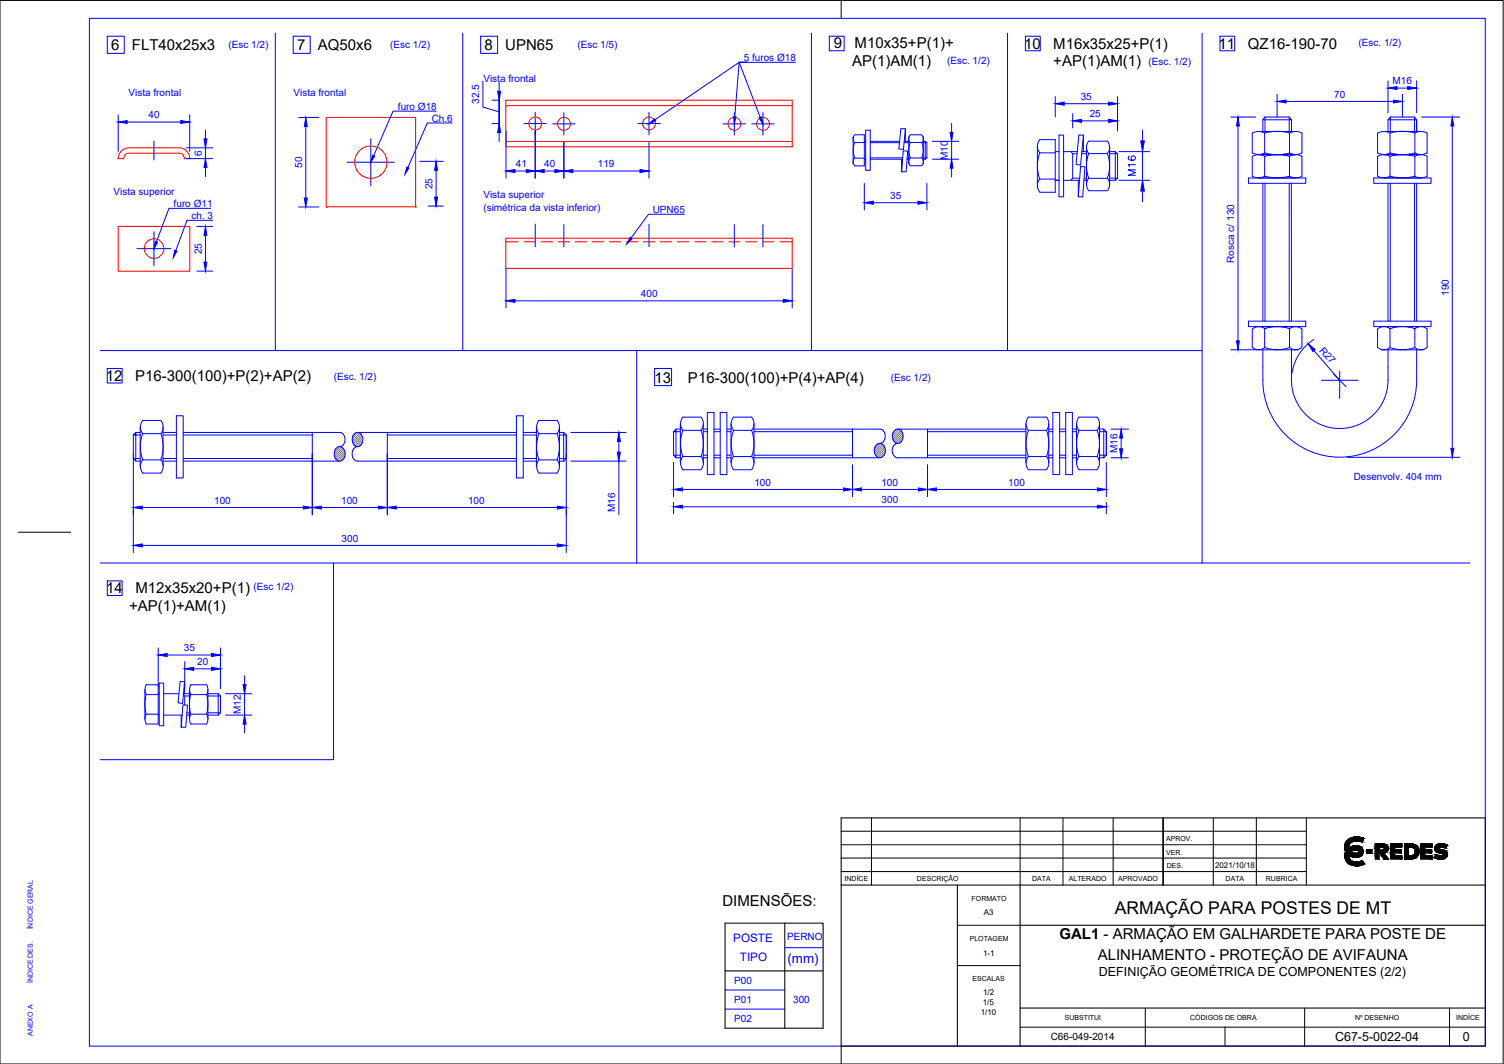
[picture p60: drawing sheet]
<svg xmlns="http://www.w3.org/2000/svg" width="420mm" height="297mm" viewBox="0 0 420 297" stroke-linecap="round" stroke-linejoin="round" font-family="sans-serif">
<defs><g id="words">
<text font-size="4.9" x="311.4" y="255">ARMAÇÃO PARA POSTES DE MT</text>
<g font-size="4.2">
<text x="31" y="14.1">6</text>
<text x="36.9" y="14.1">FLT40x25x3</text>
<text x="83" y="14.1">7</text>
<text x="88.8" y="14.1">AQ50x6</text>
<text x="135.3" y="14.1">8</text>
<text x="141.2" y="14.1">UPN65</text>
<text x="232.9" y="13.5">9</text>
<text x="238.7" y="13.5">M10x35+P(1)+</text>
<text x="286.1" y="13.6">10</text>
<text x="294.2" y="13.6">M16x35x25+P(1)</text>
<text x="340.4" y="13.6">11</text>
<text x="348.6" y="13.6">QZ16-190-70</text>
<text x="238" y="18.3">AP(1)AM(1)</text>
<text x="294.3" y="18.5">+AP(1)AM(1)</text>
<text x="29.6" y="106.4">12</text>
<text x="37.7" y="106.4">P16-300(100)+P(2)+AP(2)</text>
<text x="182.9" y="106.8">13</text>
<text x="192.2" y="106.8">P16-300(100)+P(4)+AP(4)</text>
<text x="29.7" y="165.6">14</text>
<text x="37.8" y="165.6">M12x35x20+P(1)</text>
<text x="36.1" y="170.7">+AP(1)+AM(1)</text>
<text x="201.8" y="252.9">DIMENSÕES:</text>
<text x="296" y="262.2">GAL1 - ARMAÇÃO EM GALHARDETE PARA POSTE DE</text>
<text x="306.7" y="267.9">ALINHAMENTO - PROTEÇÃO DE AVIFAUNA</text>
</g>
<text font-size="3.7" fill="#00f" x="220" y="268.7">(mm)</text>
<g font-size="3.5">
<text x="307" y="272.4">DEFINIÇÃO GEOMÉTRICA DE COMPONENTES (2/2)</text>
<text x="373" y="290.6">C67-5-0022-04</text>
<text x="408.6" y="290.5">0</text>
</g>
<g font-size="3.3" fill="#00f">
<text x="204.9" y="262.9">POSTE</text>
<text x="206.7" y="268.3">TIPO</text>
</g>
<g font-size="2.8" fill="#00f">
<text x="63.8" y="13.4">(Esc 1/2)</text>
<text x="109" y="13.4">(Esc 1/2)</text>
<text x="161.3" y="13.4">(Esc 1/5)</text>
<text x="207.8" y="17">5 furos Ø18</text>
<text x="264.6" y="18">(Esc. 1/2)</text>
<text x="379.5" y="12.9">(Esc. 1/2)</text>
<text x="135" y="23">Vista frontal</text>
<text x="320.8" y="18.2">(Esc. 1/2)</text>
<text x="389" y="23.5">M16</text>
<text x="35.9" y="26.8">Vista frontal</text>
<text x="82" y="26.8">Vista frontal</text>
<text x="133.9" y="29" transform="rotate(-90 133.9 29)">32.5</text>
<text x="301.9" y="27.9">35</text>
<text x="372.7" y="27.3">70</text>
<text x="41.5" y="33">40</text>
<text x="111.2" y="30.6">furo Ø18</text>
<text x="120.6" y="33.9">Ch.6</text>
<text x="304.4" y="32.7">25</text>
<text x="56.4" y="43.5" transform="rotate(-90 56.4 43.5)">6</text>
<text x="84.4" y="46.8" transform="rotate(-90 84.4 46.8)">50</text>
<text x="144.1" y="46.7">41</text>
<text x="152" y="46.7">40</text>
<text x="167" y="46.7">119</text>
<text x="264.8" y="44.7" transform="rotate(-90 264.8 44.7)">M10</text>
<text x="120.8" y="52.8" transform="rotate(-90 120.8 52.8)">25</text>
<text x="31.7" y="54.3">Vista superior</text>
<text x="48.5" y="57.8">furo Ø11</text>
<text x="135" y="55.3">Vista superior</text>
<text x="135" y="59">(simétrica da vista inferior)</text>
<text x="182.3" y="59.4">UPN65</text>
<text x="248.7" y="55.6">35</text>
<text x="53.5" y="61.1">ch. 3</text>
<text x="56.3" y="71" transform="rotate(-90 56.3 71)">25</text>
<text x="344.8" y="73.3" transform="rotate(-90 344.8 73.3)">Rosca c/ 130</text>
<text x="179.1" y="82.9">400</text>
<text x="404.7" y="82.6" transform="rotate(-90 404.7 82.6)">190</text>
<text x="368.5" y="97.9" transform="rotate(49 368.5 97.9)">R27</text>
<text x="93.2" y="106">(Esc. 1/2)</text>
<text x="248.9" y="106.5">(Esc 1/2)</text>
<text x="312.2" y="126.6" transform="rotate(-90 312.2 126.6)">M16</text>
<text x="210.7" y="135.6">100</text>
<text x="246.2" y="135.6">100</text>
<text x="281.7" y="135.6">100</text>
<text x="378.2" y="134.1">Desenvolv. 404 mm</text>
<text x="59.8" y="140.7">100</text>
<text x="95.3" y="140.7">100</text>
<text x="130.8" y="140.7">100</text>
<text x="171.9" y="142.9" transform="rotate(-90 171.9 142.9)">M16</text>
<text x="246.3" y="140.4">300</text>
<text x="95.4" y="151.2">300</text>
<text x="70.8" y="164.8">(Esc 1/2)</text>
<text x="51.4" y="181.8">35</text>
<text x="55.1" y="185.7">20</text>
<text x="67.3" y="199.4" transform="rotate(-90 67.3 199.4)">M12</text>
<text x="219.9" y="262.5">PERNO</text>
<text x="205.1" y="274.6">P00</text>
<text x="205.1" y="280.1">P01</text>
<text x="221.6" y="280.1">300</text>
<text x="205.1" y="285.3">P02</text>
</g>
<text font-size="2.8" x="293.5" y="290.4">C66-049-2014</text>
<g font-size="2.2">
<text x="339.4" y="242.3">2021/10/18</text>
<text x="274.9" y="255.5">A3</text>
<text x="274.6" y="266.8">1-1</text>
<text x="274.6" y="280.5">1/5</text>
<text x="274.6" y="277.8">1/2</text>
<text x="274" y="283.2">1/10</text>
</g>
<g font-size="2">
<text x="325.8" y="238.6">VER.</text>
<text x="325.8" y="234.9">APROV.</text>
<text x="256.2" y="245.8">DESCRIÇÃO</text>
<text x="288.4" y="245.9">DATA</text>
<text x="298.6" y="245.9">ALTERADO</text>
<text x="312.4" y="245.9">APROVADO</text>
<text x="326" y="242.4">DES.</text>
<text x="342.4" y="245.9">DATA</text>
<text x="353.7" y="245.9">RUBRICA</text>
<text x="236" y="246">INDÍCE</text>
<text x="271.4" y="251.4">FORMATO</text>
<text x="270.9" y="262.7">PLOTAGEM</text>
<text x="271.7" y="274">ESCALAS</text>
<text x="297.4" y="284.8">SUBSTITUI</text>
<text x="332.5" y="284.8">CÓDIGOS DE OBRA</text>
<text x="378.5" y="284.8">Nº DESENHO</text>
<text x="406.8" y="284.8">INDÍCE</text>
</g>
<g font-size="2" fill="#00f">
<text x="9.2" y="259.5" transform="rotate(-90 9.2 259.5)">ÍNDICE GERAL</text>
<text x="9.2" y="274.5" transform="rotate(-90 9.2 274.5)">ÍNDICE DES.</text>
<text x="9.2" y="289.2" transform="rotate(-90 9.2 289.2)">ANEXO A</text>
</g>
</g></defs>
<!-- layer: Medio -->
<g fill="none" stroke="#f00" stroke-width=".28">
<path d="M91.1 32.8h25v25h-25zM141.3 28h80v13h-80zM141.3 29.5h80M141.3 39.5h80M221.5 37.3h.1M36 42.8h14M36 42.8a1.5 1.5 0 0 0-1.5 1.5M50 42.8a1.5 1.5 0 0 1 1.5 1.5h1.5a2.98 2.98 0 0 0-3-3h-14a2.98 2.98 0 0 0-2.9 3h1.4M91.1 57.8h.1M116.1 57.8h.1M33 63.2h20v12.5h-20zM141.3 66.5h80v8.4h-80z"/>
<path d="M141.3 67.5h3.5M146.4 67.5h3.2M151.2 67.5h3.1M155.9 67.5h3.2M160.7 67.5h3.2M165.5 67.5h3.1M170.2 67.5h3.2M175 67.5h3.2M179.7 67.5h3.2M184.5 67.5h3.2M189.3 67.5h3.1M194 67.5h3.2"/>
<path d="M198.8 67.5h3.2M203.6 67.5h3.1M208.3 67.5h3.2M213.1 67.5h3.1M217.8 67.5h3.5"/>
<circle cx="149.5" cy="34.5" r="1.8"/>
<circle cx="157.5" cy="34.6" r="1.8"/>
<circle cx="181.3" cy="34.5" r="1.8"/>
<circle cx="205.2" cy="34.6" r="1.8"/>
<circle cx="213.2" cy="34.6" r="1.8"/>
<circle cx="103.6" cy="45.3" r="4.5"/>
<circle cx="43" cy="69.4" r="2.73"/>
</g>
<!-- layer: Fino -->
<g fill="none" stroke="#00f" stroke-width=".28">
<path d="M30 10.1h4.7v4.8h-4.7zM76.9 9.3v88.6M81.9 10.1h4.8v4.8h-4.8zM129.3 9.3v88.6M134.3 10.1h4.7v4.8h-4.7zM222.2 17.4h-15.7l5.9 15.4M226.7 9.3v88.6M231.7 10.1h4.1v4.1h-4.1zM281.5 9.3v88.6M286.5 10.1h4.1v4.1h-4.1zM335.8 9.3v147.9M340.8 10.1h4.1v4.1h-4.1z"/>
<path d="M33 32v10.3M35.5 34.1h15M43 39.4v5.3M53 32v10.3M57.4 36.3v2.5M83.4 32.8h5.7M85.4 35.3v20M103.6 38.7v13.2M121.9 31h-12.1l-5.4 12.5M126.4 34.3h-7l-5.4 12.5M134.9 22.7v7.2l4.5 1.3M137.5 34.5h1.8"/>
<path d="M137.5 28h1.8M139.4 28v6.5v-6.5M139.4 23v2.5M139.4 37v2.5M141.3 36.5v13.2M146.4 34.5h6.2M149.5 31.4v18.3M154.4 34.6h6.2M157.5 31.5v6.2M157.5 39.7v10M178.2 34.5h6.3M181.3 31.4v6.2"/>
<path d="M181.3 39.7v10M202 34.6h6.3M205.1 31.5v6.2M205.3 32.6l1.2-15.2h2.2h-2.2l-23.5 16M210 34.6h6.3M213.1 31.5v6.2M238.4 38.2l-.1 .7 .4 .9M238.8 37.6h2.7v8.7h-2.7l-.5-.7v-7.2zM238.8 39.8h2.7M238.8 39.8l-.4 1.8 .4 2.5M241.5 39.5h.3M241.8 36.4v11.1h1.3v-11.1"/>
<path d="M243.1 39.5h8.2M243.1 39.8h8.2M251.7 35.9l-.6 5.7 1.3 .1 .5-5.8v3.6M252.6 39.8h1.3M252.6 39.5h1.3M254 38.2l-.1 .7 .4 .9M254.2 39.8h3.3M254.2 37.6h3.3l.4 .8v7.2l-.4 .7h-3.3l-.3-.7v-7.2zM254.3 39.8l-.4 1.8 .4 2.5-.4 .6 .1 1M257.5 39.8l.4 1.8-.4 2.5M257.9 38.2l.1 .7-.4 .9M257.9 39.5h.6"/>
<path d="M257.9 39.8h1M258.5 39.5l.4 .3v4.3M258.5 39.5v4.9M260.5 39.5h7.3M265.8 34.5v2.5M265.8 39.5v4.9M294.8 27v5.6M295.9 37.7h1.2v17.2h-1.2zM297.3 29h12.4M301.4 37.7h1.3l-.8 8.4-1.3-.2zM302.7 37.7v4.6M312.2 27v9.6"/>
<path d="M319.2 36.3v20M343.8 32.7h7M345.8 35.2v60M351.6 36.7h10.4M353.3 37.2a12.6 12.6 0 0 1 7-.1l-.1 5.6a13 13 0 0 1-6.9 0zM353.3 37.2l-1.7-.5-1.7 .5-.1 5.5M353.4 32.7l-.6 .7v3.3M353.4 32.7h6.8M353.4 32.7v4M356.8 26.3v6.4M359.3 28.3h30M360.2 32.7v4"/>
<path d="M360.2 32.7l.6 .7v3.3v-3.3h-8M360.3 37.2l1.7-.5 1.7 .5v5.5M384.8 37.2v5.5M384.9 37.2l1.7-.5 1.7 .5M386.6 36.7h10.3M387.8 22.6v8.9M388.3 37.2v5.5a13.1 13.1 0 0 0 7 0M388.3 37.1a13.1 13.1 0 0 1 7 0M388.4 32.7l-.6 .7v3.3M388.4 32.7h6.8M388.4 32.7v4M390.3 24.6h3"/>
<path d="M391.8 26.3v6.4M395.2 32.7v4M395.2 32.7l.6 .7v3.3v-3.3h-8M395.8 22.6v8.9M397.2 32.7h10.5M398.7 37.2v5.5M398.7 37.2l-1.7-.5-1.8 .5 .1 5.5M405.7 35.2v90M52 41.3h7.4M52 44.3h7.4M57.4 41.3v3M57.4 46.8v2.5"/>
<path d="M58.9 58.2h-11.7l-3.5 9.4M83.4 57.8h5.7M97 45.3h13.2M117.3 45h6.5M119.6 57.5h4.2M121.8 47.5v7.5M143.8 47.7h3.2M152 47.7h3M160 47.7h18.8M191.2 59.8h-10l-4.9 6.6M238.7 44.1l-.4 .9 .1 .7M238.8 44.1h2.7"/>
<path d="M241.5 51.2v7.4M241.5 44.4h.3M243.1 44.4h9.1M243.1 44.1h9.1M244 56.6h12.4M251.9 44.4v3.6h1.2l.5-5.8-1.3-.1-.4 5.9M253.4 44.4h.5M253.4 44.1h.5M254.2 44.1h3.3M257.6 44.1l.4 .9-.1 .7M257.9 44.4h.6M257.9 44.1h1"/>
<path d="M258.9 51.2v7.4M258.9 44.1l-.4 .3M260.5 44.4h7.3M265.8 46.9v2.5M289.8 40.8v11M290.4 42.7h4.4M290.5 42.7a2.86 2.86 0 0 1 0-3.7h4.3v14.7h-4.3M290.5 50a2.86 2.86 0 0 0 0 3.6M290.5 42.7a10.3 10.3 0 0 0 0 7.3h4.3M294.8 50.3h1.1M294.8 42.3h1.1M297.1 50.3h4.5"/>
<path d="M297.1 42.3h3.9M299.2 42.3l.5 .6v6.8l-.5 .6M299.7 49.7h1.9M299.7 42.9h1.2M301.2 50.3v4.6M301.9 46.5l1.2 .1-.6 8.3h-1.3zM302.2 42.9h1.3M302.2 42.3h1.3M302.8 50.3h.7M302.9 49.7h.6M303.5 41.1v10.4M304.1 42.8a9.7 9.7 0 0 0 0 6.9"/>
<path d="M304.2 42.9h5.2M309.4 53.2a2.66 2.66 0 0 0 0-3.4h-5.3a2.69 2.69 0 0 0 .1 3.4l5.2 .1M309.4 42.8a9.7 9.7 0 0 1 0 6.9M309.4 42.9a2.66 2.66 0 0 0 0-3.5h-5.3a2.69 2.69 0 0 0 0 3.5M310 49.7h2.2M310 50.3h1.6M310 42.3h1.6M310 41.1v10.4M310 42.9h2.2M312.2 42.9l-.6-.6v8l.6-.6M312.2 42.9v6.8M312.6 50.3h8.6"/>
<path d="M312.6 42.3h8.6M315.5 43.6l-.2 .1a.68 .68 0 0 0 .3 1 1.2 1.2 0 0 0 1.6-.5 .63 .63 0 0 0-.6-.7 .63 .63 0 0 0-.7 .6 .63 .63 0 0 0 .6 .6M317.2 46h-2l.4 .5M317.2 47.4h-2l2 .8-2 .7h2M348.8 49.7h16v1.5h-16zM349.9 42.7l1.7 .4 1.7-.4M351.6 43.2h10.4M352.8 51.2v38.5M353.3 43.6v5.6M353.3 43.6l-1.7-.4-1.7 .4-.1 5.6M353.3 43.6a13.1 13.1 0 0 1 7 0l-.1 5.6M353.4 51.2v38.5"/>
<path d="M360.2 51.2v38.5M360.3 49.2a13.1 13.1 0 0 1-7 0l-1.7 .5-1.7-.5M360.3 43.6l1.7-.4 1.7 .4v5.6M360.3 49.2l1.7 .5 1.7-.5M360.3 42.7l1.7 .4 1.7-.4M360.7 51.2l.1 38.5M383.8 49.7h16v1.5h-16zM384.8 43.6v5.6M384.9 43.6l1.7-.4 1.7 .4M384.9 42.7l1.7 .4 1.7-.4M386.6 43.2h10.3M387.8 51.2v38.5"/>
<path d="M388.3 43.6v5.6M388.3 43.6a13.1 13.1 0 0 1 7 0M388.4 51.2v38.5M395.2 51.2v38.5M395.2 49.2l1.8 .5 1.7-.5M395.2 42.7l1.8 .4 1.7-.4M395.3 49.2a13.1 13.1 0 0 1-7 0l-1.7 .5-1.7-.5M395.8 51.2v38.5M398.7 43.6v5.6M398.7 43.6l-1.7-.4-1.8 .4 .1 5.6M38.2 69.4h9.6M43 64.7v9.5"/>
<path d="M55 63.2h4.4M55 75.7h4.4M57.4 65.7v7.5M59.4 61.5h-7.2l-3.1 8.5M141.3 74.8v11.2M149.5 62.6v6.3M157.5 62.7v6.3M181.3 62.6v6.3M205.1 62.7v6.3M213.1 62.7v6.3M221.3 75.2v10.8M143.8 84h75"/>
<path d="M177.9 97.9v59.3M343.8 97.7h7M348.8 89.7h16v1.5h-16zM350.7 91.3l1.4-.1 1.3 .6M352.8 97.7v8.4a21.5 21.5 0 0 0 21.5 21.5 21.5 21.5 0 0 0 21.5-21.5v-8.4M353.3 91.8v5.2M353.3 97l-1.2 .6-1.4-.1M353.3 97a9.6 9.6 0 0 0 7 0M360.2 91.8v5.2M360.3 97l1.2 .6 1.4-.1M360.8 97.7v8.4a13.5 13.5 0 0 0 13.5 13.5 13.5 13.5 0 0 0 13.5-13.5v-8.4M362.6 91.2h-11.6h11.6"/>
<path d="M362.6 91.2l1.1 .6v5.2l-1.1 .7h-11.6l-1.2-.7v-5.2l1.2-.6M362.8 91.3l-1.3-.1-1.2 .6a9.6 9.6 0 0 0-7 0M367.1 94.8a13.5 13.5 0 0 0-6.2 9.4M367.1 97.9l7.2 8.3M383.8 89.7h16v1.5h-16zM385.9 91.2l-1.1 .6v5.2l1.2 .7h11.6l1.1-.7v-5.2l-.9-.5M386 91.2h11.6M388.3 91.8v5.2M388.3 97l-1.2 .6-1.4-.1M388.3 97a9.6 9.6 0 0 0 7 0M395.3 91.8l-.1 5.2 1.3 .6 1.3-.1M397.9 91.3l-1.4-.1-1.2 .6a9.6 9.6 0 0 0-7 0l-1.2-.6-1.4 .1"/>
<path d="M30 102.9h4.1v4h-4.1zM39.2 119.2v11M39.8 117.4h5.1a2.86 2.86 0 0 1 0 3.7M39.9 117.4a2.86 2.86 0 0 0 0 3.7 10.2 10.2 0 0 0 0 7.2 2.88 2.88 0 0 0 0 3.7M45.5 119.2v11M49.3 116.1h1.9v17.3h-1.9zM144.3 116.1h1.9v17.3h-1.9zM149.9 119.2v11M150.5 117.4h5.1a2.86 2.86 0 0 1 0 3.7M150.6 117.4a2.86 2.86 0 0 0 0 3.7 10.2 10.2 0 0 0 0 7.2 2.88 2.88 0 0 0 0 3.7l5 .1M156.3 119.2v11M182.9 102.9h4.7v4.7h-4.7z"/>
<path d="M188.8 119.8h1.3M190.1 118.3v11M190.7 116.5h5.1M190.8 116.5a2.86 2.86 0 0 0 0 3.6 10.3 10.3 0 0 0 0 7.3M195.8 116.5a2.86 2.86 0 0 1 0 3.6 10.3 10.3 0 0 1 0 7.3M196.5 118.3v11M196.5 119.8h1.1M199.5 119.8h1.7M199.5 115.1v17.4M199.5 115.1h-1.9v17.4h1.9M201.2 115.1h1.9v17.4h-1.9zM203.1 119.8h1.1"/>
<path d="M204.2 118.3v11M210.6 119.8l35.7 .1M210.6 118.3v11M238.2 119.8v8M246.4 119.9l.5 .5M250.8 119.8h35.8M259.1 119.8v8M286.6 118.3v11M287.3 116.5h5M287.3 116.5a2.86 2.86 0 0 0 0 3.6 10.3 10.3 0 0 0 0 7.3M292.4 116.5a2.86 2.86 0 0 1 0 3.6 10.3 10.3 0 0 1-.1 7.3M293 118.3v11"/>
<path d="M293 119.8h1.1M294.1 115.1h1.9v17.4h-1.9zM296 119.8h1.7M297.7 115.1h1.9v17.4h-1.9zM299.6 119.8h1.1M300.7 118.3v11M307.2 118.3v11M307.2 119.8h1.1M308.3 119.8v8M308.3 119.8l.8 .7M310.4 119.8h4.8M369.2 106.2h10.2"/>
<path d="M372.5 104.4l3.5 3.5M374.3 103.6v7.6M37.3 126.7v27.6M37.3 121.4v6.6l.6 .7v-8l-.6 .7h1.9M37.3 128h1.9M37.9 120.7h1.3M37.9 128.7h1.3M39.8 132.1h5.1M39.8 121.1h5.1M39.8 128.4h5.1M44.9 121a10.3 10.3 0 0 1 0 7.3M44.9 128.4a2.86 2.86 0 0 1 0 3.6"/>
<path d="M45.5 121.4h3.8M45.5 128h3.8M45.5 120.7h3.8M45.5 128.7h3.8M51.2 121.4h36M51.2 128h36M51.2 128.7h43.6M51.2 120.7h43.7M87.2 120.7v23M93.5 127.5l.8 1.1M93.5 125.9v1.6M94.3 124.8l.6-.1 .6 .1"/>
<path d="M94.3 124.9l-.8 1M94.9 120.7l.5 .2M95.4 124.6l-.5 .1M95.4 124.9a2.08 2.08 0 0 1 1 2.2 2.08 2.08 0 0 1-1.7 1.6l-.4-.1M95.5 120.8a2.35 2.35 0 0 1 0 3.8M99.3 124.9a2.17 2.17 0 0 0-.9 2.1 2.17 2.17 0 0 0 1.5 1.7h44.4M99.3 120.9l.6-.2 .5 .2M99.3 120.8a2.19 2.19 0 0 0 .6 3.9l1.1-.6M99.9 120.7h44.4M99.9 124.7l-.6 .1M100.5 120.8l.5 .5M100.9 121.3a2.39 2.39 0 0 1 0 2.8"/>
<path d="M108.2 121.4h36.1M108.2 120.7v23M108.2 128h36.1M146.2 121.4h3.7M146.2 128h3.7M146.2 120.7h3.7M146.2 128.7h3.7M150.5 121.1h5.1M150.5 128.4h5.1M155.6 121a10.3 10.3 0 0 1 0 7.3M155.6 128.4a2.86 2.86 0 0 1 0 3.6M156.3 121.4h1.9"/>
<path d="M156.3 128h1.9l-.7 .7M156.3 120.7h1.2M156.3 128.7h1.2M157.5 120.7v8M157.5 120.7l.7 .7M158.2 121.4v32.9M159.5 120.7h15.4M159.5 128.7h15.4M172.9 123.2v3M172.9 128.7v15M188.2 129.1v9.5M188.2 120.5v6.6l.6 .7v-8l-.6 .7h1.9"/>
<path d="M188.2 127.1h1.9M188.8 127.8h1.3M190.7 136.6h45M190.7 120.1h5.1M190.7 127.5h5.1M190.7 131.1h5.1M190.8 127.4a2.86 2.86 0 0 0 0 3.7M195.8 127.4a2.86 2.86 0 0 1 0 3.7M196.5 120.5h1.1M196.5 127.1h1.1M196.5 127.8h1.1M199.5 120.5h1.7"/>
<path d="M199.5 127.1h1.7M199.5 127.8h1.7M203.1 120.5h1.1M203.1 127.1h1.1M203.1 127.8h1.1M204.9 120.1h5.1M204.9 120.1a2.91 2.91 0 0 1 0-3.6h5.1a2.86 2.86 0 0 1 0 3.6M204.9 127.4a2.86 2.86 0 0 0 0 3.7M204.9 131.1h5M210 120.1a10.3 10.3 0 0 1 0 7.4l-5.1-.1a10.3 10.3 0 0 1 0-7.3M210 127.4a2.86 2.86 0 0 1 0 3.7M210.6 120.5h27.6"/>
<path d="M210.6 127.1h27.6M210.6 127.8h35.1M238.2 129.8v8.8M240.7 136.6h15.9M244.9 124.2a1.6 1.6 0 0 1 1.9 0 1.6 1.6 0 0 1 .5 1.9 1.54 1.54 0 0 1-1.5 1.7 1.54 1.54 0 0 1-1.5-1.7l.1-1.1zM246.3 123.6l-.5 .2M246.8 120.4a2.39 2.39 0 0 1 0 2.8M246.9 123.2l-.5 .5M249.4 122.5l.9 1.2M249.5 121v1.5M249.7 127.2l1.1 .6h35.8M249.7 124.4a2.39 2.39 0 0 0 0 2.8"/>
<path d="M250.3 123.6l.5 .2 .5-.2M250.8 123.8l-.6 .1-.5 .5M251.8 120.4a2.39 2.39 0 0 1 0 2.8M251.9 123.2l-.5 .5M251.9 120.4a1.37 1.37 0 0 0-1.5-.6 1.37 1.37 0 0 0-1 1.2M259.1 129.8v8.8M259.1 120.5h27.5M259.1 127.1h27.5M261.6 136.6h45M287.3 120.1h5M287.3 127.5h5M287.3 131.1h5"/>
<path d="M287.3 127.4a2.86 2.86 0 0 0 0 3.7M292.3 127.4a2.86 2.86 0 0 1 0 3.7M293 120.5h1.1M293 127.1h1.1M293 127.8h1.1M296 120.5h1.7M296 127.1h1.7M296 127.8h1.7M299.6 120.5h1.1M299.6 127.1h1.1M299.6 127.8h1.1M301.4 120.1h5.1"/>
<path d="M301.4 120.1a2.86 2.86 0 0 1 0-3.6h5.1a2.85 2.85 0 0 1 0 3.6M301.4 127.4a2.86 2.86 0 0 0 .1 3.7M301.4 131.1h5M306.5 120.1a10.3 10.3 0 0 1 0 7.4l-5.1-.1a10.3 10.3 0 0 1 0-7.3M306.5 127.4a2.86 2.86 0 0 1 0 3.7M307.2 120.5h1.9M307.2 127.1h1.9M307.2 127.8h1.1M309.1 127.1l-.8 .7M309.1 120.5v6.6M309.1 129.1v9.5M310.4 127.8h4.8"/>
<path d="M313.2 122.3v3M376.3 127.7h31.4M28 157.2h382.6M39.7 141.7h45M39.7 152.3h116M89.7 141.7h16M93.2 157.2v54.9h-65.2M110.7 141.7h45M188.2 140.2v3.3M190.7 141.5h115.9M309.1 140.2v3.3M30 162.2h4.1v4h-4.1z"/>
<path d="M40.5 192.5v8.3M40.8 191.2h3.4M40.8 193.9h3.4M40.8 199.4h3.4M40.9 191.1l-.3 .9v1a2.4 2.4 0 0 1 0 2.3v2.7a3.2 3.2 0 0 1-.1 2.8l.4 1.3M44.2 180.9v21.2h-3.4M44.2 199.6h.3M44.2 193.7h.3M44.5 190.7h1.2v11.9h-1.2zM45.7 199.6h5.2M45.7 193.7h4.3M46.7 182.9h12.4"/>
<path d="M50.3 190.3h1.3l-.6 6.1-1.3-.2zM50.6 199.6v3.4M51.1 196.8l1.3 .1-.5 6.1h-1.3zM51.2 193.8l.4 .5v2.5M51.3 193.7h1.6M51.6 190.3v3.4M51.6 194.3h1.3M51.6 184.7v7.6M52.2 199.6h.7M52.2 199h.7M52.9 192.5v8.3M53.3 193.9a10.3 10.3 0 0 0 0 5.4"/>
<path d="M53.3 191.2l4.4-.1 .3 .9v1a2.14 2.14 0 0 0 0 2.2l.1 2.1-.4 2M53.3 199.4h4.4l.4 1.4-.4 1.3h-4.4M53.3 193.9h4.4M53.3 199.4l-.3 1.4 .3 1.3M53.3 191.1l-.3 1.4 .3 1.4M54.1 186.7h5M58.1 194.3h3.5v4.7M58.1 199.6h2.9M58.1 199h3.5M58.1 193.7h2.9M58.1 192.5v8.3M61 193.7v5.9"/>
<path d="M61 193.7l.6 .6M61.6 199l-.6 .6M61.6 180.9v11.4M63 199.6h7.3M63 193.7h7.3M68.3 188.6v2.5M68.3 193.7v5.9M68.3 202.1v2.5M202.6 276.4h16.6M219.2 264.6h10.7M202.6 281.7h16.6"/>
</g>
<g fill="#00f" stroke="#00f" stroke-width=".28">
<path d="M85 55.3h.8l-.4 2.5z"/>
<path d="M85.4 32.8l.4 2.5h-.8z"/>
<path d="M121.4 55h.9l-.5 2.5z"/>
<path d="M121.8 45l.5 2.5h-.9z"/>
<path d="M104.1 43.3l.6 .3-1.1 1.7z"/>
<path d="M33 34.1l2.5-.4v.8z"/>
<path d="M50.5 33.7l2.5 .4-2.5 .4z"/>
<path d="M241.5 56.6l2.5-.4v.8z"/>
<path d="M256.4 56.2l2.5 .4-2.5 .4z"/>
<path d="M43.4 67.4l.6 .3-1 1.7z"/>
<path d="M48.8 69.8l.6 .3-1 1.8z"/>
<path d="M141.3 84l2.5-.4v.8z"/>
<path d="M218.8 83.6l2.5 .4-2.5 .4z"/>
<path d="M141.3 47.7l2.5-.4v.9z"/>
<path d="M147 47.3l2.5 .4-2.5 .5z"/>
<path d="M149.5 47.7l2.5-.4v.9z"/>
<path d="M155 47.3l2.5 .4-2.5 .5z"/>
<path d="M157.5 47.7l2.5-.4v.9z"/>
<path d="M178.8 47.3l2.5 .4-2.5 .5z"/>
<path d="M57 38.8h.8l-.4 2.5z"/>
<path d="M57.4 44.3l.4 2.5h-.8z"/>
<path d="M57.4 63.2l.4 2.5h-.8z"/>
<path d="M57 73.2h.8l-.4 2.5z"/>
<path d="M172.9 120.7l.4 2.5h-.8z"/>
<path d="M172.5 126.2h.8l-.4 2.5z"/>
<path d="M405.7 32.7l.4 2.5h-.8z"/>
<path d="M405.3 125.2h.8l-.4 2.5z"/>
<path d="M356.8 28.3l2.5-.4v.8z"/>
<path d="M389.3 27.9l2.5 .4-2.5 .4z"/>
<path d="M345.4 95.2h.8l-.4 2.5z"/>
<path d="M345.8 32.7l.4 2.5h-.8z"/>
<path d="M365.4 96l2 1.6-.6 .5z"/>
<path d="M387.8 24.6l2.5-.4v.8z"/>
<path d="M393.3 24.2l2.5 .4-2.5 .4z"/>
<path d="M265.8 44.4l.4 2.5h-.8z"/>
<path d="M265.4 37h.8l-.4 2.5z"/>
<path d="M318.7 39.3h1l-.5 3z"/>
<path d="M319.2 50.3l.5 3h-1z"/>
<path d="M294.8 29l2.5-.5v.9z"/>
<path d="M309.7 28.5l2.5 .5-2.5 .4z"/>
<path d="M176.1 66.2l.5 .4-1.5 1.5z"/>
<path d="M37.3 141.7l2.4-.4v.8z"/>
<path d="M84.7 141.3l2.5 .4-2.5 .4z"/>
<path d="M87.2 141.7l2.5-.4v.8z"/>
<path d="M105.7 141.3l2.5 .4-2.5 .4z"/>
<path d="M108.2 141.7l2.5-.4v.8z"/>
<path d="M155.7 141.3l2.5 .4-2.5 .4z"/>
<path d="M37.3 152.3l2.4-.5v.9z"/>
<path d="M155.7 151.8l2.5 .5-2.5 .4z"/>
<path d="M113.7 46.6l.6 .3-1.1 1.7z"/>
<path d="M212 32.8l.7-.2 .4 2z"/>
<path d="M181.3 34.6l1.5-1.4 .4 .5z"/>
<path d="M205 32.6h.6l-.5 2z"/>
<path d="M68.3 199.6l.4 2.5h-.8z"/>
<path d="M67.9 191.1h.8l-.4 2.6z"/>
<path d="M44.2 182.9l2.5-.5v.9z"/>
<path d="M59.1 182.4l2.5 .5-2.5 .4z"/>
<path d="M51.6 186.7l2.5-.4v.8z"/>
<path d="M59.1 186.3l2.5 .4-2.5 .4z"/>
<path d="M188.2 136.6l2.5-.4v.9z"/>
<path d="M235.7 136.2l2.5 .4-2.5 .5z"/>
<path d="M238.2 136.6l2.5-.4v.9z"/>
<path d="M256.6 136.2l2.5 .4-2.5 .5z"/>
<path d="M259.1 136.6l2.5-.4v.9z"/>
<path d="M306.6 136.2l2.5 .4-2.5 .5z"/>
<path d="M188.2 141.5l2.5-.5v.9z"/>
<path d="M306.6 141l2.5 .5-2.5 .4z"/>
<path d="M312.8 125.3h.8l-.4 2.5z"/>
<path d="M313.2 119.8l.4 2.5h-.8z"/>
<path d="M139 25.5h.9l-.5 2.5z"/>
<path d="M139.4 34.5l.5 2.5h-.9z"/>
</g>
<!-- layer: Medio -->
<g fill="#f00" stroke="#f00" stroke-width=".28">
<circle cx="33" cy="44.3" r=".07"/>
<circle cx="34.5" cy="44.3" r=".07"/>
<circle cx="53" cy="44.3" r=".07"/>
<circle cx="51.5" cy="44.3" r=".07"/>
</g>
<!-- layer: ESTRUTURA -->
<g fill="none" stroke="#808080" stroke-width=".28">
<path d="M250.5 119.8l-1.1 1.1M251.1 119.8l-1.9 1.8M94.4 124.8l-.9 .9M95 124.7l-1.7 1.7M95.5 124.9l-2.2 2.1M95.8 125.1l-2.4 2.4M96 125.4l-2.4 2.4M96.2 125.8l-2.4 2.4M96.3 127.4l-1.3 1.3M96.3 126.2l-2.2 2.3M96.4 126.8l-1.9 1.8M99.6 120.7l-1.1 1.1"/>
<path d="M100.2 120.7l-1.9 1.8M100.5 120.9l-2.1 2.2M100.8 121.2l-2.3 2.3M101 121.5l-2.3 2.4M101.2 123.6l-1 1.1M101.2 121.9l-2.3 2.3M101.3 122.4l-2.1 2.1M101.3 122.9l-1.7 1.8M245.4 123.9l-1 .8M245.9 123.8l-1.7 1.7M246.4 123.9l-2.1 2.2M246.7 124.2l-2.4 2.3"/>
<path d="M246.9 124.5l-2.4 2.5M247.1 124.9l-2.4 2.3M247.2 126.5l-1.3 1.3M247.3 125.3l-2.3 2.2M247.3 125.8l-1.9 1.9M251.4 120l-2.1 2.2M251.7 120.3l-2.3 2.3M252 120.6l-2.5 2.4M252.1 122.7l-1 1M252.1 121l-2.3 2.3M252.2 121.4l-2.1 2.2M252.3 122l-1.8 1.7"/>
</g>
<!-- layer: folha -->
<path d="M0 .1h419.9v296.9h-419.9zM235 .1v5M5.1 148.6h14.7M235 292v5" fill="none" stroke="#000" stroke-width=".28"/>
<path d="M25 5.1h389.9v286.9h-389.9z" fill="none" stroke="#00f" stroke-width=".28"/>
<!-- layer: Grosso -->
<path d="M202.6 257.7h27.3v29.3h-27.3zM219.2 257.7v29.3M202.6 271h27.3" fill="none" stroke="#000" stroke-width=".3"/>
<!-- layer: COTAGENS -->
<path d="M241.8 36.4h1.3M251.7 35.9h1.2M299.7 31.7v4M302.2 33.7h7.5M312.2 31.7v4M28 97.9h307.8" fill="none" stroke="#00f" stroke-width=".28"/>
<!-- layer: LEGENDA -->
<path d="M235 228.3h179.9v63.7h-179.9zM235 247.1h179.9M267.5 247.1v44.9M285 247.1v44.9M285 258.3h129.9M285 281.4h129.9" fill="none" stroke="#000" stroke-width=".3"/>
<g fill="none" stroke="#000" stroke-width=".28">
<path d="M235 235.8h129.9M235 232.1h129.9M235 239.6h129.9M243.4 228.3v18.8M285 228.3v18.8M297 228.3v18.8M311 228.3v18.8M338.9 228.3v18.8M351 228.3v18.8M364.9 228.3v18.8M235 243.3h129.9M267.5 258.3h17.5"/>
<path d="M267.5 269.6h17.5M285 286.8h129.9M319.9 281.4v10.6M342.2 286.8v5.2M364.5 281.4v10.6M404.9 281.4v10.6"/>
</g>
<path d="M324.9 228.3v18.8" fill="none" stroke="#000" stroke-width=".34"/>
<!-- layer: COTAGENS -->
<g fill="#00f" stroke="#00f" stroke-width=".28">
<path d="M299.7 33.7l2.5-.4v.9z"/>
<path d="M309.7 33.3l2.5 .4-2.5 .5z"/>
</g>
<!-- layer: logo -->
<g fill="none" stroke="#000" stroke-width=".28">
<path d="M377.4 237.7a1.66 1.66 0 0 1 2.3-.1v.2a1.45 1.45 0 0 1-2.3-.1zM380.5 235h.1M381.8 237.2h1.4v1h-1.4v-1M381.8 237.2h.1M384.2 235.6a4.7 4.7 0 0 1 3.3 .4 1.3 1.3 0 0 1-.9 2.2l1.2 1.6h-1.2l-1.1-1.6h-.3v1.6h-1zM385.2 236.5h.9a.48 .48 0 0 1 .6 .5 .48 .48 0 0 1-.7 .4h-.8zM388.5 235.6h3.2v.9h-2.2v.7h2v.9h-2v.8h2.2v.9h-3.2zM392.4 235.6a4.2 4.2 0 0 1 3.4 .6 2.16 2.16 0 0 1 .4 2.6 2.16 2.16 0 0 1-2.4 1h-1.4zM393.4 236.5h.5a1.2 1.2 0 0 1 1.5 1.2 1.2 1.2 0 0 1-1.5 1.2h-.5zM396.9 235.6h3.2v.9h-2.2v.7h2.1v.9h-2.1v.8h2.3v.9h-3.3zM401.1 236.2a2.38 2.38 0 0 1 3.1-.2l-.4 .8a1.38 1.38 0 0 0-1.9 0l.7 .4a1.46 1.46 0 0 1 1.7 1.7 2.51 2.51 0 0 1-3.6 .4l.6-.7a1.38 1.38 0 0 0 1.9 .1l-.3-.5a1.58 1.58 0 0 1-1.9-1.9zM403.8 236.8h.1"/>
<path d="M404.2 236h.1M380.6 240.3l.5 .9a3.7 3.7 0 0 1-5.2-1.4l-.2-.8a3.7 3.7 0 0 0 0-2.5 3 3 0 0 1 3.8-2.8l1.5 .3-.5 1.1a2.67 2.67 0 0 0-3.7 1.2v.5l.3-.2a2.49 2.49 0 0 1 3.7 .8 2.07 2.07 0 0 1-3.2 1.7l-.8-.4a1.94 1.94 0 0 0 2.6 1.9l1.2-.3"/>
</g>
<g fill="#000" stroke="#000" stroke-width=".28">
<path d="M378.5 239.3h.6zM378.6 239.3h.5zM378.7 236.1h.3zM379.4 237.3h1.3zM382 237.2h.5zM384.2 235.6h1zM385.8 236.5h1.9zM386 237.4h1.7zM386.3 236.5h1.4zM386.3 237.4h1.4zM386.6 236.6h1.2zM386.7 239.8h1.1z"/>
<path d="M392.4 235.6h.5zM394.1 236.5h2zM394.2 238.9h1.9zM394.4 236.5h1.7zM394.4 238.9h1.7zM400.8 239.4h3.1zM402 238.1h2.3zM402.3 239.9h.4zM402.4 235.5h.3zM402.7 239h1.5zM403.2 238.4h1.1zM377.1 241.3h3.9z"/>
<path d="M375.7 236.6h1.1zM375.7 236.6h1.1z"/>
<path d="M375.7 236.8h1.1zM375.7 236.8h1.1z"/>
<path d="M375.7 236.8h1.1zM375.7 236.8h1.1zM375.7 236.8h1.1zM375.7 236.8h1.1zM375.7 236.8h1.1zM375.7 236.8h1.1z"/>
<path d="M375.7 236.8h1.1zM375.7 236.8h1.1z"/>
<path d="M375.7 236.8h1.1zM375.7 236.8h1.1z"/>
<path d="M375.7 236.8h1.1zM375.7 236.8h1.1z"/>
<path d="M375.7 236.8h4.8zM375.7 236.8h4.8z"/>
<path d="M375.7 236.8h4.8zM375.7 236.8h4.8z"/>
<path d="M375.7 238.7h1.1zM375.7 238.7h1.1zM375.7 238.7h1.1zM375.7 238.7h1.1z"/>
<path d="M375.7 238.7h1.1zM375.7 238.7h1.1z"/>
<path d="M375.7 238.7h1.1zM375.7 238.7h1.1zM375.7 238.7h1.1zM375.7 238.7h1.1z"/>
<path d="M375.7 238.7h1.1zM375.7 238.7h1.1zM375.7 238.7h1.1zM375.7 238.7h1.1z"/>
<path d="M375.7 238.7h1.1zM375.7 238.7h1.1z"/>
<path d="M375.7 235.7h1.2zM375.7 235.7h1.2z"/>
<path d="M375.7 237.2h3zM375.7 237.2h3z"/>
<path d="M375.7 237.2h2.9zM375.7 237.2h2.9z"/>
<path d="M375.7 237.2h2.9zM375.7 237.2h2.9z"/>
<path d="M375.8 235.5h1.3zM375.8 235.5h1.3z"/>
<path d="M375.7 236.3h1.1zM375.7 236.3h1.1z"/>
<path d="M375.7 236.3l1.1 .1zM375.7 236.3l1.1 .1z"/>
<path d="M375.7 236.4l1.1 .1zM375.7 236.4l1.1 .1z"/>
<path d="M375.7 236.5h1.1zM375.7 236.5h1.1z"/>
<path d="M375.7 236.5l1.1 .1zM375.7 236.5l1.1 .1z"/>
<path d="M375.7 236.6l1.1 .1zM375.7 236.6l1.1 .1z"/>
<path d="M375.7 236.7h1.1zM375.7 236.7h1.1z"/>
<path d="M375.7 236.7l1.1 .1zM375.7 236.7l1.1 .1z"/>
<path d="M375.7 236.1h1.1zM375.7 236.1h1.1z"/>
<path d="M375.7 236.1h1.1zM375.7 236.1l1.1 .2z"/>
<path d="M375.7 236.8h1.1zM375.7 236.8h1.1z"/>
<path d="M376.8 236.8h3.7zM376.8 236.8h3.7z"/>
<path d="M376.8 236.8h3.7zM376.8 236.8h3.7zM376.8 236.8h3.7zM376.8 236.8h3.7z"/>
<path d="M376.8 238.7h3.7zM376.8 238.7h3.7z"/>
<path d="M376.8 238.7h3.7zM376.8 238.7h3.7z"/>
<path d="M376.8 238.7h3.7zM376.8 238.7h3.7z"/>
<path d="M375.7 238.7h1.1zM375.7 238.7h1.1z"/>
<path d="M375.7 238.7h1.1zM375.7 238.7h1.1z"/>
<path d="M375.7 238.7l1.1 .1zM375.7 238.7l1.1 .1z"/>
<path d="M375.7 238.8h1.1zM375.7 238.8h1.1z"/>
<path d="M375.7 238.8l1.1 .1zM375.7 238.8l1.1 .1z"/>
<path d="M375.7 238.9l1.1 .1v-.1zM375.7 238.9l1.1 .1h-1.1z"/>
<path d="M375.7 239l1.1 .2zM375.7 239l1.1 .2z"/>
<path d="M375.7 239.2l1.1 .1zM375.7 239.2l1.1 .1z"/>
<path d="M375.7 239.3h1.1zM375.7 239.3h1.1z"/>
<path d="M375.7 235.9l1.1 .1zM375.7 235.9l1.1 .1z"/>
<path d="M375.7 236h1.1zM375.7 236l1.1 .1z"/>
<path d="M376.8 236.8h3.6zM376.8 236.8h3.6z"/>
<path d="M375.7 239.3l1.2 .1zM375.7 239.3l1.2 .1zM375.7 239.4h1.2zM375.7 239.4h1.2z"/>
<path d="M375.7 239.4l1.3 .3-.1-.3zM375.7 239.4l1.3 .3h-1.2z"/>
<path d="M375.7 235.7l1.1 .2 .1-.2zM375.7 235.7l1.1 .2h-1.1z"/>
<path d="M375.8 235.7h1.2zM375.8 235.7h1.1z"/>
<path d="M375.8 239.7l1.3 .1-.1-.1zM375.8 239.7l1.3 .1h-1.2z"/>
<path d="M375.8 235.5h1.3zM375.8 235.5l1.2 .2z"/>
<path d="M377.1 236.6h3.2zM377.1 236.6h3.2z"/>
<path d="M375.9 239.8l1.3 .1zM375.9 239.8l1.3 .1z"/>
<path d="M375.9 235.4h1.3zM375.9 235.4l1.2 .1z"/>
<path d="M375.9 239.9l1.4 .2-.1-.2zM375.9 239.9l1.4 .2h-1.3z"/>
<path d="M375.9 235.3h1.4zM375.9 235.3h1.4z"/>
<path d="M375.9 235.3h1.4zM375.9 235.3l1.3 .1z"/>
<path d="M375.9 237.7h1.5zM375.9 237.7h1.5z"/>
<path d="M375.9 237.7h1.5zM375.9 237.7h1.5z"/>
<path d="M376 237.7l1.5 .1zM376 237.7l1.5 .1z"/>
<path d="M375.9 237.8h1.7zM375.9 237.8h1.7z"/>
<path d="M376 235.2l1.3 .1 .2-.1zM376 235.2l1.3 .1h-1.4z"/>
<path d="M375.9 237.6h1.6zM375.9 237.6l1.5 .1z"/>
<path d="M375.9 237.8l1.8 .1zM375.9 237.8l1.8 .1h-1.8z"/>
<path d="M376 235.1h1.6zM376 235.1l1.5 .1z"/>
<path d="M375.9 237.5h1.8zM375.9 237.5l1.6 .1z"/>
<path d="M376.1 235h1.6zM376 235.1h1.6z"/>
<path d="M375.9 237.9l2 .1zM375.9 237.9l2 .1z"/>
<path d="M375.8 237.4h2zM375.8 237.4l1.9 .1z"/>
<path d="M375.9 238l2.1 .1zM375.9 238l2.1 .1z"/>
<path d="M375.8 237.4h2.1zM375.8 237.4h2z"/>
<path d="M375.8 238.1l2.4 .1zM375.8 238.1l2.4 .1z"/>
<path d="M376.2 234.9h1.8zM376.2 234.9l1.5 .1z"/>
<path d="M376.2 234.9h2zM376.2 234.9h1.8z"/>
<path d="M375.8 237.3h2.4zM375.8 237.3h2.5z"/>
<path d="M375.8 237.3h2.4zM375.8 237.3l2.1 .1z"/>
<path d="M375.8 238.2h2.7zM375.8 238.2h2.7z"/>
<path d="M376.2 234.8h2.1zM376.2 234.8l2 .1z"/>
<path d="M375.7 237.2h2.8zM375.7 237.2h2.9z"/>
<path d="M375.7 237.2h2.8zM375.7 237.2l2.6 .1z"/>
<path d="M375.7 237.2h2.9zM375.7 237.2h2.9z"/>
<path d="M378.6 239.3h.4zM378.7 239.3h.3z"/>
<path d="M375.7 237.2h2.9zM375.7 237.2h3z"/>
<path d="M375.8 238.2h2.8zM375.8 238.2h2.8z"/>
<path d="M376.3 234.8h2.4zM376.3 234.8h2.5z"/>
<path d="M376.3 234.8h2.4zM376.3 234.8h2z"/>
<path d="M375.8 238.2h2.9zM375.8 238.2h2.9z"/>
<path d="M376.3 234.8h2.5zM376.3 234.8h2.7z"/>
<path d="M375.8 238.2h3zM375.8 238.2h3z"/>
<path d="M378.8 233.7h.3zM378.8 233.7h.3zM378.8 233.7h.3z"/>
<path d="M378.6 236.1h.7zM378.2 236.1h1.1z"/>
<path d="M378.8 233.7h.5zM378.7 233.7h.6z"/>
<path d="M378.4 239.3h.8zM378.4 239.3h.7zM378.5 239.3h.6z"/>
<path d="M378.7 233.7h.8zM378.7 233.7h.8z"/>
<path d="M378.2 236.1l1.2 .1zM378.2 236.1l1.2 .1z"/>
<path d="M378.2 236.2h1.3zM378 236.2h1.5z"/>
<path d="M378.2 239.3h1.2zM378.2 239.3h1z"/>
<path d="M378.7 233.7h1.1zM378.3 233.7h1.5z"/>
<path d="M378 236.2l1.7 .1zM377.8 236.3h1.9z"/>
<path d="M378 239.3h1.5zM378 239.3h1.4z"/>
<path d="M379.6 237.4h1.2zM379.6 237.4h1.2z"/>
<path d="M379.6 237.9h1.2zM379.6 237.9h1.2z"/>
<path d="M379.7 237.8h1.1zM379.7 237.8h1.1z"/>
<path d="M377.9 239.2h1.8zM377.9 239.2l1.6 .1z"/>
<path d="M377.8 236.3h2zM377.8 236.3h2z"/>
<path d="M377.8 236.3l2.1 .1zM377.5 236.4h2.4z"/>
<path d="M378.3 233.7h1.6zM378.1 233.7h1.8z"/>
<path d="M377.6 239.1h2.3zM377.6 239.1l2.1 .1z"/>
<path d="M378.1 233.7l2 .1zM378 233.8h2.1z"/>
<path d="M377.5 236.4h2.5zM377.4 236.4h2.6z"/>
<path d="M377.5 239.1h2.5zM377.5 239.1h2.4z"/>
<path d="M377.4 236.4l2.7 .1zM377.3 236.5h2.8z"/>
<path d="M377.3 236.5h2.9zM377.2 236.5h3z"/>
<path d="M378 233.8h2.4zM377.7 233.8h2.7z"/>
<path d="M377.2 236.5l3.1 .1zM377.1 236.6h3.2z"/>
<path d="M377.2 238.9l2.8 .2 .2-.2zM377.2 238.9l2.8 .2h-2.5z"/>
<path d="M377.1 236.6l3.2 .1zM377 236.7h3.3z"/>
<path d="M377 236.7l3.4 .1zM376.8 236.8h3.6z"/>
<path d="M377 238.8h3.3zM377 238.8l3.2 .1zM377.2 238.9h3zM377.2 238.9h3z"/>
<path d="M377.7 233.8l2.8 .1zM377.6 233.9h2.9z"/>
<path d="M376.8 236.8h3.6zM376.8 236.8h3.6z"/>
<path d="M376.8 238.7h3.6zM376.8 238.7h3.6z"/>
<path d="M376.8 238.7h3.6zM376.8 238.7h3.6z"/>
<path d="M376.9 238.7h3.5zM376.9 238.7l3.4 .1z"/>
<path d="M376.8 236.8h3.7zM376.8 236.8h3.7z"/>
<path d="M375.7 236.8l4.8 .1zM375.7 236.8l4.8 .1z"/>
<path d="M376.8 238.7h3.7zM376.8 238.7h3.6z"/>
<path d="M377.6 233.9l3.1 .1zM377.4 234h3.3z"/>
<path d="M375.7 236.9l4.9 .2-.1-.2zM375.7 236.9l4.9 .2h-4.9z"/>
<path d="M379.9 234.9h.7zM379.9 234.9h.7z"/>
<path d="M380.2 234.9h.4zM380.2 234.9l.3 .1z"/>
<path d="M375.7 238.5l4.8 .2 .1-.2zM375.7 238.5l4.8 .2h-4.8zM375.7 238.7h4.8zM375.7 238.7h4.8zM375.7 238.7h4.8zM375.7 238.7h4.8z"/>
<path d="M379.6 234.8h1zM379.6 234.8l1 .1z"/>
<path d="M375.7 238.5h4.9zM375.7 238.5h4.9z"/>
<path d="M379 234.8h1.6zM379 234.8h1.6z"/>
<path d="M379.2 234.8h1.4zM379.2 234.8h1.4z"/>
<path d="M379.3 234.8h1.3zM379.3 234.8h1.3z"/>
<path d="M375.7 237.1h4.9zM375.7 237.1h4.9z"/>
<path d="M375.7 237.1l5 .1zM375.7 237.1l5 .1z"/>
<path d="M376.4 234.6h4.3zM376.4 234.6l4.2 .2h-4.3z"/>
<path d="M378.7 237.2h2zM378.7 237.2h2z"/>
<path d="M378.7 237.2h2zM378.7 237.2h2z"/>
<path d="M378.8 237.2h1.9zM378.8 237.2h1.9z"/>
<path d="M378.9 237.2h1.8zM378.9 237.2h1.8z"/>
<path d="M379 237.2h1.7zM379 237.2h1.7z"/>
<path d="M379 237.2h1.7zM379 237.2h1.7z"/>
<path d="M379.2 237.2l1.5 .1zM379.2 237.2l1.5 .1z"/>
<path d="M379 238.2h1.7zM378.9 238.2h1.8z"/>
<path d="M378.9 238.2h1.8zM378.8 238.2h1.9z"/>
<path d="M375.8 238.2l4.9 .1zM375.8 238.2l4.9 .1z"/>
<path d="M375.7 238.3h5zM375.7 238.3l4.9 .2z"/>
<path d="M377.4 234h3.4zM377.3 234h3.5z"/>
<path d="M376.5 234.6h4.2zM376.5 234.6h4.2z"/>
<path d="M379.2 237.3h1.5zM379.2 237.3h1.5z"/>
<path d="M379.3 237.3h1.4zM379.3 237.3h1.4zM379.4 237.3h1.3z"/>
<path d="M379.4 237.3l1.4 .1zM379.4 237.3l1.4 .1z"/>
<path d="M379.4 238.1l1.3 .1zM379.3 238.2h1.4z"/>
<path d="M379.3 238.2h1.4zM379.3 238.2h1.4z"/>
<path d="M379.3 238.2h1.4zM379.1 238.2h1.6z"/>
<path d="M379.1 238.2h1.6zM379 238.2h1.7z"/>
<path d="M379.5 237.4h1.3zM379.5 237.4h1.3z"/>
<path d="M379.6 237.4l1.2 .1zM379.6 237.4l1.2 .1z"/>
<path d="M379.6 237.5l1.2 .1zM379.6 237.5l1.2 .1z"/>
<path d="M379.6 237.6h1.2zM379.6 237.6h1.2zM379.7 237.6h1.1zM379.7 237.6h1.1z"/>
<path d="M379.7 237.6h1.1zM379.7 237.6h1.1z"/>
<path d="M379.7 237.6l1.1 .1zM379.7 237.6l1.1 .1z"/>
<path d="M379.7 237.9h1.1zM379.7 237.9h1.1z"/>
<path d="M379.7 237.9h1.1zM379.7 237.9h1.1z"/>
<path d="M379.6 237.9l1.2 .1zM379.6 237.9l1.2 .1z"/>
<path d="M379.6 238h1.2zM379.6 238h1.2z"/>
<path d="M379.5 238l1.3 .1zM379.5 238l1.3 .1z"/>
<path d="M379.5 238.1h1.3zM379.4 238.1h1.3z"/>
<path d="M377.3 234h3.6zM377.3 234h3.6z"/>
<path d="M376.6 234.4h4.2zM376.5 234.6h4.2z"/>
<path d="M379.7 237.7l1.1 .1zM379.7 237.7l1.1 .1z"/>
<path d="M379.7 237.8h1.1zM379.7 237.8l1.1 .1z"/>
<path d="M377.3 234h3.7zM377.2 234h3.8zM377.2 234h3.8zM377.2 234h3.8zM377.2 234h3.8zM377.2 234h3.8zM377.2 234h3.8zM377.2 234h3.8zM377.2 234h3.8zM377.2 234h3.8zM377.2 234h3.8zM377.2 234h3.8zM377.2 234h3.8zM377.2 234h3.8z"/>
<path d="M376.8 234.3l4 .1 .1-.1zM376.6 234.4l.2-.1 4 .1z"/>
<path d="M377 234.1h3.9zM376.8 234.3h4.1z"/>
<path d="M377.2 234l3.8 .1zM377.2 234l3.8 .1zM377.1 234.1h3.9zM377.1 234.1h3.9z"/>
<path d="M377.1 234.1h3.9zM377.1 234.1h3.9z"/>
<path d="M377.1 234.1h3.9zM377.1 234.1h3.8z"/>
<path d="M381.8 237.2h1.4zM381.8 237.2h1.4z"/>
<path d="M381.8 237.2h1.4zM381.8 237.2h1.4z"/>
<path d="M381.8 237.2h1.4zM381.8 237.2h1.4z"/>
<path d="M381.8 237.2h1.4zM381.8 237.2h1.4z"/>
<path d="M381.8 238.2h1.4zM382.5 238.2h.7zM381.8 238.2h1.4z"/>
<path d="M382 237.2h.6zM382 237.2h.6z"/>
<path d="M382 237.2h1.2zM381.8 237.2h1.4zM381.8 237.2h1.4zM381.8 237.2h1.4zM381.8 237.2h1.4zM381.8 237.2h1.4zM381.8 237.2h1.4zM381.8 237.2h1.4zM381.8 237.2h1.4zM381.8 237.2h1.4zM381.8 237.2h1.4zM381.8 237.2h1.4z"/>
<path d="M381.8 237.2h1.4zM381.8 237.2h1.4z"/>
<path d="M381.8 237.2l1.4 .2zM381.8 237.2l1.4 .2z"/>
<path d="M381.8 237.4l1.4 .1v-.1zM381.8 237.4l1.4 .1h-1.4z"/>
<path d="M381.8 237.5l1.4 .2v-.2zM381.8 237.5l1.4 .2h-1.4zM381.8 237.7h1.4zM381.8 237.7h1.4z"/>
<path d="M381.8 237.7l1.4 .5v-.5zM381.8 237.7l1.4 .5h-1.4z"/>
<path d="M384.2 236.5l1 .4v-.4zM384.2 236.5l1 .4h-1z"/>
<path d="M384.2 236.9l1 .5v-.5zM384.2 236.9l1 .5h-1z"/>
<path d="M384.2 238.2l1 .8v-.8zM384.2 238.2l1 .8h-1z"/>
<path d="M384.2 239l1 .8v-.8zM384.2 239l1 .8h-1z"/>
<path d="M384.2 235.6h1.6zM384.2 235.6h1.6z"/>
<path d="M384.2 235.6h2zM384.2 235.6h2z"/>
<path d="M384.2 235.6h2.2zM384.2 235.6h2.2z"/>
<path d="M384.2 235.6h2.4zM384.2 235.6h2.4z"/>
<path d="M384.2 235.6l2.7 .1zM384.2 235.6l2.7 .1z"/>
<path d="M384.2 238.2h2.4zM384.2 238.2h2.5z"/>
<path d="M384.2 238.2h2.4zM384.2 238.2h2.4z"/>
<path d="M385.5 238.2l1.7 .8-.6-.8zM385.5 238.2l1.7 .8h-1.1z"/>
<path d="M386.6 239.8h1.2zM386.6 239.8h1.2zM386.6 239.8h1.2zM386.6 239.8h1.2zM386.6 239.8h1.2zM386.6 239.8h1.2z"/>
<path d="M386.7 237.2h1.1zM386.7 237.2h1.1z"/>
<path d="M386.7 239.8h.5zM386.7 239.8h.5z"/>
<path d="M386.7 236.8h1.1zM386.7 236.8h1.1z"/>
<path d="M386.7 237h1.1zM386.7 237h1.1z"/>
<path d="M384.2 235.7l2.9 .1zM384.2 235.7l2.9 .1z"/>
<path d="M384.2 238.1h2.7zM384.2 238.1l2.5 .1z"/>
<path d="M384.2 235.8h3zM384.2 235.8h3z"/>
<path d="M384.2 238h2.9zM384.2 238l2.7 .1z"/>
<path d="M384.2 235.8l3.1 .2zM384.2 235.8l3.1 .2z"/>
<path d="M386.1 239l1.5 .6-.4-.6zM386.1 239l1.5 .6h-1.2z"/>
<path d="M384.2 237.9h3.1zM384.2 237.9l2.9 .1z"/>
<path d="M384.2 236h3.3zM384.2 236h3.3z"/>
<path d="M384.2 237.8h3.2zM384.2 237.8l3.1 .1z"/>
<path d="M384.2 236l3.3 .2zM384.2 236l3.3 .2z"/>
<path d="M384.2 236.2l3.4 .1zM384.2 236.2l3.4 .1z"/>
<path d="M384.2 237.7h3.3zM384.2 237.7l3.2 .1z"/>
<path d="M384.2 237.6h3.4zM384.2 237.6l3.3 .1z"/>
<path d="M384.2 236.3l3.5 .2-.1-.2zM384.2 236.3l3.5 .2h-3.5z"/>
<path d="M384.2 237.6h3.4zM384.2 237.6h3.4z"/>
<path d="M386.4 239.6l1.4 .2-.2-.2zM386.4 239.6l1.4 .2h-1.2zM386.6 239.8h1.2zM386.6 239.8h1.2z"/>
<path d="M384.2 237.4h3.5zM384.2 237.4l3.4 .2z"/>
<path d="M384.2 236.5h3.5zM384.2 236.5h3.5z"/>
<path d="M385.2 236.5h2.5zM385.2 236.5h2.5zM385.8 236.5h1.9z"/>
<path d="M386.1 236.5h1.6zM386.1 236.5h1.6zM386.3 236.5h1.4z"/>
<path d="M386.4 236.5h1.3zM386.4 236.5h1.3z"/>
<path d="M386.4 236.5h1.4zM386.4 236.5h1.4z"/>
<path d="M386.5 237.3l1.2 .1zM386.5 237.3l1.2 .1z"/>
<path d="M386.5 237.4h1.2zM386.4 237.4h1.3z"/>
<path d="M386.4 237.4h1.3zM386.4 237.4h1.3z"/>
<path d="M386.4 237.4h1.3zM386.3 237.4h1.4zM386.2 237.4h1.5z"/>
<path d="M386.2 237.4h1.5zM386 237.4h1.7zM385.8 237.4h1.9z"/>
<path d="M385.8 237.4h1.9zM385.2 237.4h2.5z"/>
<path d="M384.2 237.4h3.5zM384.2 237.4h3.5z"/>
<path d="M386.5 236.5l1.3 .1zM386.5 236.5l1.3 .1zM386.6 236.6h1.2z"/>
<path d="M386.6 236.6l1.2 .1zM386.6 236.6l1.2 .1z"/>
<path d="M386.7 236.7h1.1zM386.7 236.7h1.1z"/>
<path d="M386.7 236.7h1.1zM386.7 236.7h1.1z"/>
<path d="M386.7 236.7l1.1 .1zM386.7 236.7l1.1 .1z"/>
<path d="M386.7 236.8h1.1zM386.7 236.8h1.1z"/>
<path d="M386.7 236.8h1.1zM386.7 236.8h1.1z"/>
<path d="M386.7 236.8l1.1 .1zM386.7 236.8l1.1 .1z"/>
<path d="M386.7 236.9l1.1 .1zM386.7 236.9l1.1 .1z"/>
<path d="M386.7 237l1.1 .1zM386.7 237l1.1 .1z"/>
<path d="M386.7 237.1h1.1zM386.7 237.1h1.1z"/>
<path d="M386.7 237.1l1.1 .1zM386.7 237.1l1.1 .1z"/>
<path d="M386.7 237.2h1.1zM386.7 237.2h1.1z"/>
<path d="M386.7 237.2l1.1 .1zM386.7 237.2l1.1 .1z"/>
<path d="M386.6 237.3h1.2zM386.6 237.3h1.2z"/>
<path d="M386.6 237.3h1.2zM386.5 237.3h1.2z"/>
<path d="M386.7 237h1.1zM386.7 237h1.1z"/>
<path d="M386.6 239.8h1.2zM386.6 239.8h1.2zM386.6 239.8h1.2zM386.6 239.8h1.2z"/>
<path d="M386.6 239.8h1.2zM386.6 239.8h1.2z"/>
<path d="M388.5 236.9h1zM388.5 236.9h1z"/>
<path d="M388.5 237.7h3zM388.5 237.7h3z"/>
<path d="M388.5 236.5l1 .4v-.4zM388.5 236.5l1 .4h-1z"/>
<path d="M388.5 236.9l1 .3v-.3zM388.5 236.9l1 .3h-1z"/>
<path d="M388.5 238.1l1 .4v-.4zM388.5 238.1l1 .4h-1z"/>
<path d="M388.5 238.5l1 .4v-.4zM388.5 238.5l1 .4h-1z"/>
<path d="M388.5 237.2l3 .5v-.5zM388.5 237.2l3 .5h-3z"/>
<path d="M388.5 237.7l3 .4v-.4zM388.5 237.7l3 .4h-3z"/>
<path d="M390.1 235.6h1.6zM389.5 235.6h2.2z"/>
<path d="M389.5 235.6h2.2zM388.9 235.6h2.8z"/>
<path d="M388.9 235.6h2.8zM388.5 235.6h3.2z"/>
<path d="M388.5 235.6l3.2 .4v-.4zM388.5 235.6l3.2 .4h-3.2z"/>
<path d="M388.5 236l3.2 .2v-.2zM388.5 236l3.2 .2h-3.2z"/>
<path d="M388.5 236.2l3.2 .3v-.3zM388.5 236.2l3.2 .3h-3.2z"/>
<path d="M388.5 238.9l3.2 .4v-.4zM388.5 238.9l3.2 .4h-3.2z"/>
<path d="M388.5 239.3l3.2 .5v-.5zM388.5 239.3l3.2 .5h-3.2z"/>
<path d="M392.4 237.7h1zM392.4 237.7h1z"/>
<path d="M392.4 239.8h1zM392.4 239.8h1zM392.4 239.8h1.4z"/>
<path d="M392.4 235.6h.9zM392.4 235.6h.9z"/>
<path d="M392.4 236.5h1zM392.4 236.5h1z"/>
<path d="M392.4 236.5l1 1.2v-1.2zM392.4 236.5l1 1.2h-1z"/>
<path d="M392.4 237.7l1 1.2v-1.2zM392.4 237.7l1 1.2h-1z"/>
<path d="M392.4 239.8h1.4zM392.4 239.8h1.7z"/>
<path d="M392.4 235.6h1.6zM392.4 235.6h1.6z"/>
<path d="M392.4 235.6h1.9zM392.4 235.6h1.9z"/>
<path d="M392.4 239.8h1.7zM392.4 239.8h2z"/>
<path d="M392.4 239.8h2zM392.4 239.8h2.1z"/>
<path d="M392.4 235.6h2.2zM392.4 235.6h2.2z"/>
<path d="M392.4 235.6l2.3 .1zM392.4 235.6l2.3 .1z"/>
<path d="M392.4 235.7h2.6zM392.4 235.7h2.6z"/>
<path d="M392.4 239.7h2.5zM392.4 239.7l2.1 .1z"/>
<path d="M394.9 236.7h1.3zM394.9 236.7h1.3z"/>
<path d="M392.4 235.7l2.8 .1zM392.4 235.7l2.8 .1z"/>
<path d="M392.4 235.8l2.9 .1zM392.4 235.8l2.9 .1z"/>
<path d="M392.4 239.6h2.9zM392.4 239.6l2.5 .1z"/>
<path d="M392.4 235.9l3.1 .1zM392.4 235.9l3.1 .1z"/>
<path d="M395.3 237.4h1.1zM395.3 237.4h1.1z"/>
<path d="M392.4 236l3.3 .1zM392.4 236l3.3 .1z"/>
<path d="M392.4 239.4l2.9 .2 .2-.2zM392.4 239.4l2.9 .2h-2.9z"/>
<path d="M392.4 236.1l3.4 .1zM392.4 236.1l3.4 .1z"/>
<path d="M392.4 236.2l3.6 .2-.2-.2zM392.4 236.2l3.6 .2h-3.6z"/>
<path d="M392.4 239.2l3.1 .2 .3-.2zM392.4 239.2l3.1 .2h-3.1z"/>
<path d="M392.4 236.4l3.7 .1zM392.4 236.4l3.7 .1z"/>
<path d="M392.4 239l3.4 .2 .3-.2zM392.4 239l3.4 .2h-3.4z"/>
<path d="M393.4 236.5h2.7zM393.4 236.5h2.7z"/>
<path d="M393.7 236.5h2.4zM393.7 236.5h2.4z"/>
<path d="M393.9 236.5h2.2zM393.9 236.5h2.2zM394.1 236.5h2z"/>
<path d="M394.2 236.5h1.9zM394.2 236.5h1.9z"/>
<path d="M394.3 236.5h1.8zM394.3 236.5h1.8zM394.4 236.5h1.7z"/>
<path d="M394.4 236.5l1.7 .1zM394.4 236.5l1.7 .1z"/>
<path d="M394.5 238.8l1.6 .1zM394.4 238.9h1.7zM394.3 238.9h1.8z"/>
<path d="M394.3 238.9h1.8zM394.2 238.9h1.9zM393.9 238.9h2.2z"/>
<path d="M393.9 238.9h2.2zM393.4 238.9h2.7z"/>
<path d="M392.4 238.9h3.7zM392.4 238.9l3.7 .1z"/>
<path d="M394.7 236.6l1.5 .1zM394.7 236.6l1.5 .1z"/>
<path d="M394.8 238.7l1.3 .1zM394.7 238.8h1.4z"/>
<path d="M394.7 238.8h1.4zM394.5 238.8h1.6z"/>
<path d="M394.8 236.7h1.4zM394.8 236.7h1.4z"/>
<path d="M394.9 236.7l1.3 .1zM394.9 236.7l1.3 .1z"/>
<path d="M395 236.8l1.3 .1zM395 236.8l1.3 .1z"/>
<path d="M395 238.6l1.2 .1zM395 238.6l1.2 .1z"/>
<path d="M395 238.7h1.2zM394.8 238.7h1.3z"/>
<path d="M395.1 236.9h1.2zM395.1 236.9h1.2z"/>
<path d="M395.1 236.9l1.2 .1zM395.1 236.9l1.2 .1z"/>
<path d="M395.2 238.5h1.1zM395.2 238.5h1.1z"/>
<path d="M395.1 238.5h1.2zM395 238.5h1.3z"/>
<path d="M395 238.5h1.3zM395 238.5l1.2 .1z"/>
<path d="M395.2 237l1.1 .1zM395.2 237l1.1 .1z"/>
<path d="M395.2 237.1l1.2 .1zM395.2 237.1l1.2 .1z"/>
<path d="M395.2 238.3h1.1zM395.2 238.3h1.2z"/>
<path d="M395.2 238.3l1.1 .1zM395.2 238.3l1.1 .1z"/>
<path d="M395.2 238.4h1.1zM395.2 238.4l1.1 .1z"/>
<path d="M395.3 237.2l1.1 .2v-.2zM395.3 237.2l1.1 .2h-1.1z"/>
<path d="M395.3 238.2l1.1 .1v-.1zM395.3 238.2l1.1 .1h-1.2z"/>
<path d="M395.3 237.4h1.1zM395.3 237.4h1.1z"/>
<path d="M395.3 237.4l1.1 .1zM395.3 237.4l1.1 .1z"/>
<path d="M395.3 237.5l1.1 .1zM395.3 237.5l1.1 .1z"/>
<path d="M395.3 237.6l1.1 .1zM395.3 237.6l1.1 .1z"/>
<path d="M395.4 237.7l1 .1zM395.4 237.7l1 .1z"/>
<path d="M395.3 237.8l1.1 .1zM395.3 237.8l1.1 .1z"/>
<path d="M395.3 237.9h1.1zM395.3 237.9h1.1z"/>
<path d="M395.3 237.9l1.1 .1zM395.3 237.9l1.1 .1z"/>
<path d="M395.3 238h1.1zM395.3 238l1.1 .2z"/>
<path d="M396.9 237.7h3.1zM396.9 237.7h3.1z"/>
<path d="M396.9 236.5l1 .4v-.4zM396.9 236.5l1 .4h-1z"/>
<path d="M396.9 236.9l1 .3v-.3zM396.9 236.9l1 .3h-1z"/>
<path d="M396.9 238.1l1 .4v-.4zM396.9 238.1l1 .4h-1z"/>
<path d="M396.9 238.5l1 .4v-.4zM396.9 238.5l1 .4h-1z"/>
<path d="M396.9 237.2l3.1 .5v-.5zM396.9 237.2l3.1 .5h-3.1z"/>
<path d="M396.9 237.7l3.1 .4v-.4zM396.9 237.7l3.1 .4h-3.1z"/>
<path d="M396.9 235.6l3.2 .4v-.4zM396.9 235.6l3.2 .4h-3.2z"/>
<path d="M396.9 236l3.2 .5v-.5zM396.9 236l3.2 .5h-3.2z"/>
<path d="M396.9 238.9l3.3 .4v-.4zM396.9 238.9l3.3 .4h-3.3z"/>
<path d="M396.9 239.3l3.3 .5v-.5zM396.9 239.3l3.3 .5h-3.3z"/>
<path d="M400.7 239.3h3.3zM400.7 239.3h3.3zM400.7 239.3h3.3zM400.7 239.3h3.3zM400.7 239.3h3.3zM400.7 239.3h3.3zM400.7 239.3h3.3zM400.7 239.3h3.3zM400.7 239.3h3.3zM400.7 239.3h3.3z"/>
<path d="M400.7 239.3h3.3zM400.7 239.3h3.3zM400.7 239.3h3.3zM400.7 239.3h3.3z"/>
<path d="M400.9 236.7h1.1zM400.9 236.7h1.1z"/>
<path d="M400.9 236.7h1.1zM400.9 236.7h1.1z"/>
<path d="M400.9 237h1.1zM400.9 237h1.1z"/>
<path d="M400.9 237h1.1zM400.9 237h1.1z"/>
<path d="M400.9 236.6h1.2zM400.9 236.6h1.2z"/>
<path d="M401.2 238.6h.1zM401.2 238.6h.1z"/>
<path d="M401.2 238.6l.4 .1zM401.2 238.6l.4 .1h-.5z"/>
<path d="M401.6 235.7h2.2zM401.6 235.7h2.2z"/>
<path d="M401.1 238.7l.8 .1zM401.1 238.7l.8 .1z"/>
<path d="M401 238.8l1.2 .1zM401 238.8l1.2 .1z"/>
<path d="M400.9 236.7h1.1zM400.9 236.7h1.1z"/>
<path d="M400.9 236.7l1.1 .1zM400.9 236.7l1.1 .1z"/>
<path d="M400.9 236.8h1.1zM400.9 236.8h1z"/>
<path d="M400.9 236.8h1.1zM400.9 236.8h1.1z"/>
<path d="M400.9 236.8l1.1 .1zM400.9 236.8l1.1 .1zM400.9 236.9h1.1zM400.9 236.9h1.1z"/>
<path d="M400.9 236.9h1.1zM400.9 236.9h1.1z"/>
<path d="M400.9 236.9l1.1 .1zM400.9 236.9l1.1 .1z"/>
<path d="M400.9 236.6h1.1zM400.9 236.6l1.1 .1z"/>
<path d="M400.9 237h1.2zM400.9 237h1.2z"/>
<path d="M400.9 236.6h1.2zM400.9 236.6h1.1z"/>
<path d="M400.9 237l1.3 .1zM400.9 237l1.3 .1z"/>
<path d="M400.9 236.5h1.2zM400.9 236.5h1.3z"/>
<path d="M400.9 236.5h1.2zM400.9 236.5l1.2 .1z"/>
<path d="M400.9 237.1h1.4zM400.9 237.1h1.4z"/>
<path d="M401 238.9l1.4 .1zM401 238.9l1.4 .1z"/>
<path d="M400.9 236.5h1.3zM400.9 236.5h1.3z"/>
<path d="M400.9 236.5h1.4zM400.9 236.5h1.4z"/>
<path d="M400.9 236.5h1.4zM400.9 236.5h1.3z"/>
<path d="M400.9 237.1h1.5zM400.9 237.1h1.5z"/>
<path d="M402.3 239.9h.3zM402.4 239.9h.2z"/>
<path d="M400.9 237.1l1.7 .1zM400.9 237.1l1.7 .1z"/>
<path d="M401 236.5h1.4zM401 236.5h1.5z"/>
<path d="M401 236.5h1.4zM400.9 236.5h1.4z"/>
<path d="M401 239h1.5zM401 239h1.5z"/>
<path d="M400.9 237.2h1.9zM400.9 237.2h1.9z"/>
<path d="M401 236.4h1.6zM401 236.4l1.5 .1z"/>
<path d="M402.4 235.5h.5zM402.3 235.5h.6z"/>
<path d="M400.9 237.2h1.9zM400.9 237.2h1.9z"/>
<path d="M400.9 237.2l2.1 .1zM400.9 237.2l2.1 .1z"/>
<path d="M402.2 239.8h.6zM402.2 239.8h.7z"/>
<path d="M402.2 239.8h.6zM402.2 239.8l.5 .1z"/>
<path d="M402.3 235.5h.7zM402.3 235.5h.7z"/>
<path d="M402.3 235.5h.7zM402.2 235.5h.8z"/>
<path d="M402.2 235.5l1.1 .1zM402 235.6h1.3z"/>
<path d="M400.9 237.3h2.3zM400.9 237.3h2.3z"/>
<path d="M403.1 238.8h1.2zM403.1 238.8h1.2z"/>
<path d="M401.9 239.8h1.2zM401.9 239.8h1z"/>
<path d="M401.8 239.8h1.4zM401.8 239.8h1.3z"/>
<path d="M400.9 237.3h2.4zM400.9 237.3h2.4z"/>
<path d="M403.2 238.7h1.1zM403.2 238.7h1.1z"/>
<path d="M402 235.6h1.4zM401.9 235.6h1.5z"/>
<path d="M401 237.3l2.3 .1zM401 237.3l2.3 .1z"/>
<path d="M401 237.4h2.5zM401 237.4h2.5z"/>
<path d="M401.9 235.6l1.7 .1zM401.8 235.7h1.8z"/>
<path d="M401.6 239.8h1.8zM401.6 239.8h1.6z"/>
<path d="M401 237.4h2.6zM401 237.4h2.6z"/>
<path d="M401.4 239.7h2.1zM401.4 239.7l2 .1z"/>
<path d="M401.3 239.7h2.2zM401.3 239.7h2.2z"/>
<path d="M401.8 235.7h1.8zM401.7 235.7h1.9z"/>
<path d="M401.7 235.7h2.1zM401.6 235.7h2.2z"/>
<path d="M401 237.4l2.7 .1zM401 237.4l2.7 .1z"/>
<path d="M401 237.5l2.8 .1zM401 237.5l2.8 .1zM401 237.6h2.8zM401 237.6h2.8z"/>
<path d="M401.1 239.6h2.6zM401.1 239.6l2.4 .1z"/>
<path d="M401 239.6h2.8zM401 239.6h2.7z"/>
<path d="M401.6 235.7l2.4 .1zM401.4 235.8h2.6z"/>
<path d="M401 237.6h3zM401 237.6h3z"/>
<path d="M403.6 236.7h.3zM403.6 236.7h.2z"/>
<path d="M403.4 236.6h.5zM403.4 236.6h.5z"/>
<path d="M403.5 236.6h.4zM403.5 236.6l.4 .1zM403.6 236.7h.3zM403.6 236.7h.3z"/>
<path d="M400.8 239.4h3.1zM400.8 239.4l3 .2z"/>
<path d="M403.2 236.5h.8zM403.2 236.5h.8z"/>
<path d="M403.3 236.5h.7zM403.3 236.5l.6 .1z"/>
<path d="M401.1 237.6l2.9 .1zM401.1 237.6l2.9 .1z"/>
<path d="M401.1 237.7l3 .1zM401.1 237.7l3 .1z"/>
<path d="M400.8 239.4h3.2zM400.8 239.4h3.1zM400.8 239.4h3.1z"/>
<path d="M401.4 235.8l2.7 .1zM401.3 235.9h2.8z"/>
<path d="M402.6 236.4l1.4 .1zM402.6 236.4l1.4 .1z"/>
<path d="M402.8 236.5h1.2zM402.8 236.5h1.2z"/>
<path d="M402.8 236.5h1.2zM402.8 236.5h1.2z"/>
<path d="M403 236.5h1zM403 236.5h1z"/>
<path d="M400.7 239.3h3.3zM400.7 239.3l3.3 .1z"/>
<path d="M401 236.4h3.1zM401 236.4h3zM401 236.4h3zM401 236.4h3z"/>
<path d="M401.3 237.8h2.8zM401.3 237.8h2.8z"/>
<path d="M400.8 239.3h3.3zM400.8 239.3h3.2zM400.7 239.3h3.3zM400.7 239.3h3.3zM400.7 239.3h3.3zM400.7 239.3h3.3zM400.7 239.3h3.3zM400.7 239.3h3.3zM400.7 239.3h3.3zM400.7 239.3h3.3zM400.7 239.3h3.3zM400.7 239.3h3.3z"/>
<path d="M401.3 235.9h2.9zM401.3 235.9h2.9z"/>
<path d="M401 236.3h3.1zM401 236.3l3.1 .1z"/>
<path d="M401.3 237.8l2.8 .1zM401.3 237.8l2.8 .1z"/>
<path d="M401 236.2h3.1zM401 236.2l3.1 .1z"/>
<path d="M401.3 237.9h2.9zM401.3 237.9h2.9z"/>
<path d="M401.3 235.9l2.9 .1zM401.3 235.9l2.9 .1z"/>
<path d="M401.1 236.1h3.1zM401.1 236.1l3 .1z"/>
<path d="M401.5 237.9h2.7zM401.5 237.9h2.7z"/>
<path d="M400.9 239.1l3.2 .2 .1-.2zM400.9 239.1l3.2 .2h-3.3z"/>
<path d="M401.3 236h3zM401.3 236h3z"/>
<path d="M401.2 236l3 .1zM401.2 236l3 .1z"/>
<path d="M401.2 236.1h3zM401.2 236.1h3z"/>
<path d="M401.6 237.9l2.6 .1zM401.6 237.9l2.6 .1z"/>
<path d="M401.6 238l2.7 .1zM401.6 238l2.7 .1zM402 238.1h2.3z"/>
<path d="M402.7 239h1.5zM402.5 239h1.7z"/>
<path d="M401 239h3.2zM401 239l3.2 .1h-3.3z"/>
<path d="M401.3 236h3zM401.3 236h2.9z"/>
<path d="M402.1 238.1h2.2zM402.1 238.1h2.2z"/>
<path d="M402.2 238.1l2.1 .1zM402.2 238.1l2.1 .1z"/>
<path d="M402.2 238.2h2.1zM402.2 238.2h2.1z"/>
<path d="M402.4 238.2h1.9zM402.4 238.2h1.9z"/>
<path d="M403.1 238.8h1.2zM403.1 238.8h1.2z"/>
<path d="M403.1 238.8l1.2 .1zM403.1 238.8l1.2 .1z"/>
<path d="M403 238.9h1.3zM403 238.9h1.3zM403 238.9h1.3zM403 238.9h1.3z"/>
<path d="M403 238.9h1.3zM402.9 238.9h1.4z"/>
<path d="M402.9 238.9h1.4zM402.7 239h1.5zM402.7 239h1.5z"/>
<path d="M402.6 238.2h1.7zM402.6 238.2h1.7z"/>
<path d="M402.7 238.2h1.6zM402.7 238.2h1.6z"/>
<path d="M402.9 238.2l1.4 .1zM402.9 238.2l1.4 .1zM403 238.3h1.3zM403 238.3h1.3z"/>
<path d="M403 238.3h1.3zM403 238.3h1.3z"/>
<path d="M403.1 238.3l1.2 .1zM403.1 238.3l1.2 .1z"/>
<path d="M403.1 238.4h1.2zM403.1 238.4h1.2zM403.2 238.4h1.1z"/>
<path d="M403.2 238.4l1.1 .1zM403.2 238.4l1.1 .1zM403.2 238.5h1.1zM403.2 238.5h1.1z"/>
<path d="M403.2 238.5h1.1zM403.2 238.5h1.1z"/>
<path d="M403.2 238.5h1.1zM403.2 238.5h1.1z"/>
<path d="M403.3 238.5l1 .1zM403.3 238.5l1 .1zM403.3 238.6h1zM403.3 238.6h1z"/>
<path d="M403.3 238.6l1 .1zM403.3 238.6l1 .1z"/>
<path d="M403.2 238.7h1.1zM403.2 238.7h1.1zM403.2 238.7h1.1zM403.2 238.7h1.1z"/>
<path d="M403.2 238.7h1.1zM403.2 238.7h1.1z"/>
<path d="M403.2 238.7h1.1zM403.2 238.7h1.1z"/>
<path d="M403.2 238.7h1.1zM403.2 238.7l1.1 .1z"/>
<path d="M376 240.1l1.6 .2zM376 240.1l1.6 .2z"/>
<path d="M376 240.3h1.6zM376 240.3h1.6z"/>
<path d="M376.1 240.3l1.8 .1-.3-.1zM376.1 240.3l1.8 .1h-1.7z"/>
<path d="M376.2 240.4l1.9 .1zM376.2 240.4l1.9 .1z"/>
<path d="M376.2 240.5l2.5 .1zM376.2 240.5l2.5 .1z"/>
<path d="M376.3 240.6h2.4zM376.3 240.6h2.4z"/>
<path d="M378.8 241.7h.4zM378.8 241.7h.4z"/>
<path d="M378.7 241.7h.7zM378.7 241.7h.5zM378.8 241.7h.4z"/>
<path d="M378.3 241.7h1.5zM378.3 241.7h1.1zM378.7 241.7h.7zM378.7 241.7h.7z"/>
<path d="M378.1 241.6h1.8zM378.1 241.6l1.7 .1z"/>
<path d="M377.9 241.6h2.4zM377.9 241.6h2z"/>
<path d="M377.6 241.5h2.9zM377.6 241.5l2.7 .1z"/>
<path d="M380.5 240.3l.1 .1zM380.3 240.4h.3z"/>
<path d="M380.3 240.4h.4zM380.3 240.4h.4z"/>
<path d="M377.5 241.5h3.1zM377.5 241.5h3z"/>
<path d="M380.2 240.4l.5 .1zM380 240.5h.7z"/>
<path d="M380 240.5l.7 .1zM379.7 240.6h1z"/>
<path d="M379.7 240.6h1.1zM379.4 240.6h1.4z"/>
<path d="M379.4 240.6h1.4zM378.7 240.6h2.1z"/>
<path d="M376.3 240.6l4.5 .1zM376.3 240.6l4.5 .1z"/>
<path d="M376.3 240.7h4.6zM376.3 240.7h4.6z"/>
<path d="M376.4 240.7l4.5 .2v-.2zM376.4 240.7l4.5 .2h-4.3z"/>
<path d="M376.6 240.9l4.4 .1zM376.6 240.9l4.4 .1z"/>
<path d="M376.7 241h4.3zM376.7 241h4.3z"/>
<path d="M376.8 241l4.3 .2zM376.8 241l4.3 .2z"/>
<path d="M377.1 241.3l3.5 .2 .4-.2zM377.1 241.3l3.5 .2h-3.1z"/>
<path d="M376.9 241.2h4.2zM376.9 241.2h4.2z"/>
<path d="M377 241.2h4.1zM377 241.2h4.1z"/>
<path d="M377 241.2h4.1zM377 241.2l4 .1zM377.1 241.3h3.9z"/>
</g>
<use href="#words"/>
</svg>
